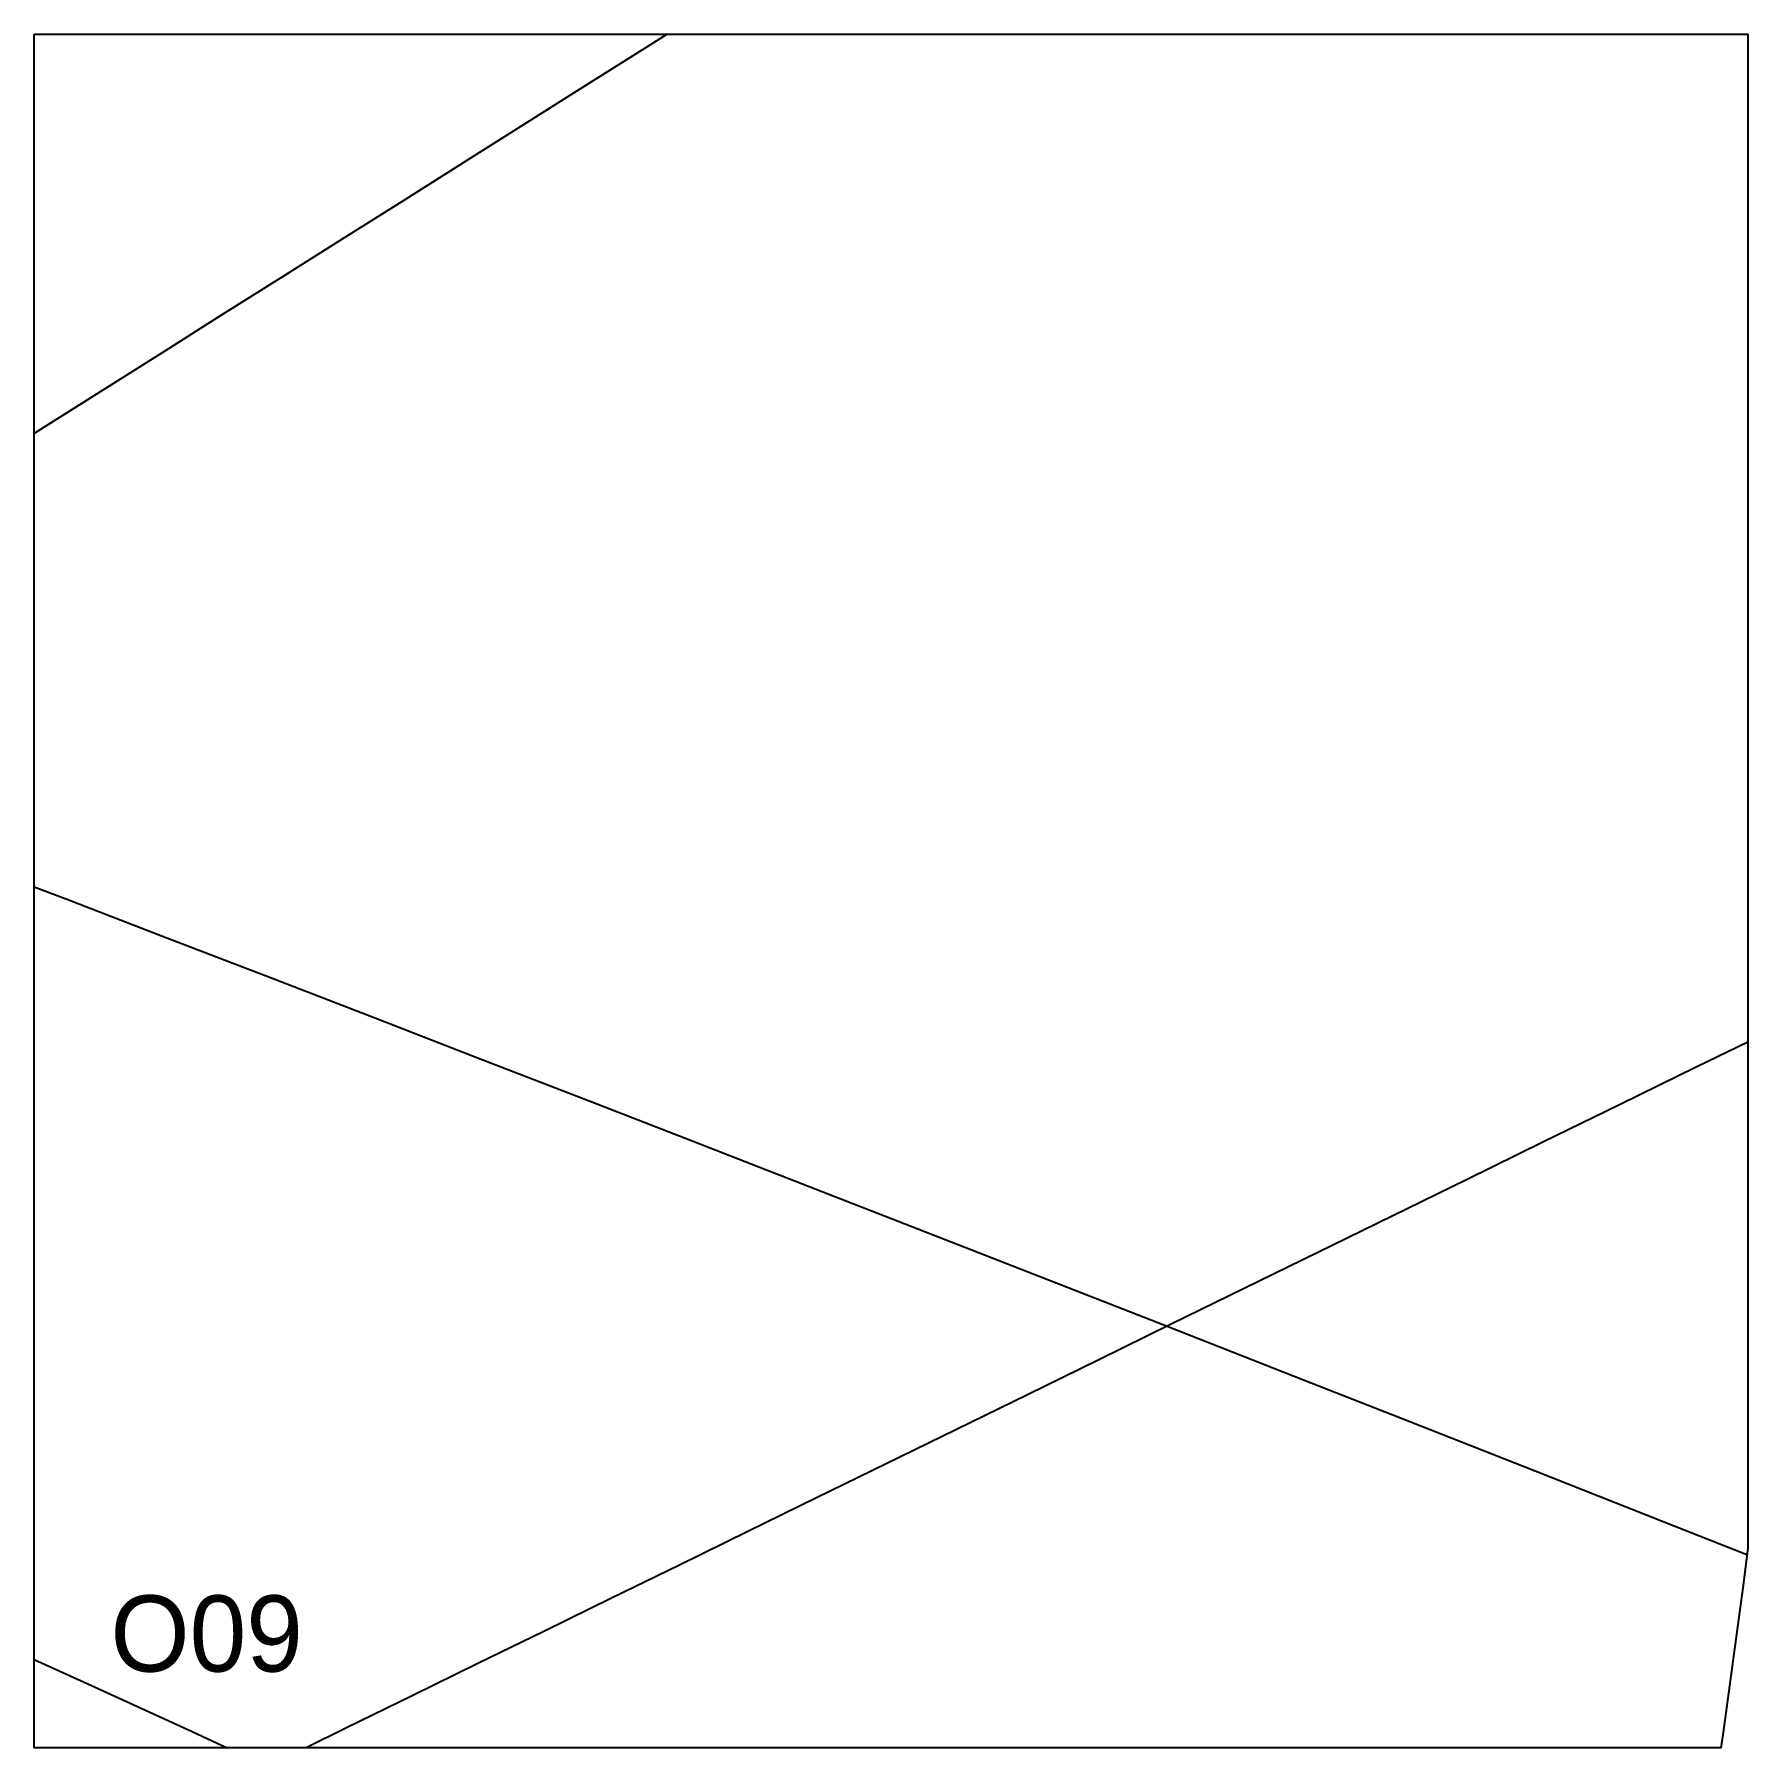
# Model space of a CAD drawing. Header units: millimetres. Extents: x 0 to 900, y 0 to 900.
import ezdxf

# ---------------------------------------------------------------- set-up
doc = ezdxf.new("R2010")
doc.units = ezdxf.units.MM
for name, color, linetype in [('CUT', 1, 'Continuous'), ('DECL', 30, 'Continuous'), ('HOUR', 7, 'Continuous'), ('HOUR15', 9, 'Continuous'), ('ID', 3, 'Continuous')]:
    doc.layers.add(name, color=color, linetype=linetype)

msp = doc.modelspace()

# ---------------------------------------------------------------- linework, layer by layer
at = {"layer": 'CUT'}
msp.add_lwpolyline([(0, 900), (900, 900), (900, 104.72), (899.83, 103.36), (897.36, 84.04), (894.82, 64.72), (892.23, 45.41), (889.58, 26.11), (886.87, 6.82), (885.89, 0), (0, 0), (0, 900)], close=True, dxfattribs=at)
at = {"layer": 'DECL'}
for points in [[(0, 452.24), (16.18, 446.04), (69.69, 425.46), (124.09, 404.5), (179.4, 383.15), (235.64, 361.4), (292.84, 339.22), (351.02, 316.62), (410.22, 293.58), (470.46, 270.09), (531.77, 246.13), (594.18, 221.7), (657.73, 196.77), (722.45, 171.34), (788.37, 145.38), (855.53, 118.89), (899.59, 101.48)], [(0, 46.39), (30.13, 32.62), (82.93, 8.45), (101.34, 0)]]:
    msp.add_lwpolyline(points, dxfattribs=at)
at = {"layer": 'HOUR'}
msp.add_lwpolyline([(900, 370.65), (873.28, 357.57), (832.65, 337.68), (792.43, 317.99), (752.6, 298.5), (713.17, 279.2), (674.12, 260.08), (635.45, 241.15), (597.15, 222.4), (559.21, 203.83), (521.63, 185.43), (484.39, 167.2), (447.51, 149.15), (410.95, 131.25), (374.74, 113.52), (338.84, 95.95), (303.27, 78.54), (268.01, 61.28), (233.07, 44.17), (198.42, 27.21), (164.07, 10.4), (142.83, 0)], dxfattribs=at)
at = {"layer": 'HOUR15'}
msp.add_lwpolyline([(332.38, 900), (326.67, 896.4), (293.2, 875.29), (260.02, 854.36), (227.16, 833.63), (194.59, 813.09), (162.31, 792.73), (130.31, 772.56), (98.6, 752.56), (67.17, 732.73), (36.01, 713.08), (5.12, 693.59), (0, 690.36)], dxfattribs=at)

# ---------------------------------------------------------------- texts
at = {"layer": 'ID'}
msp.add_text('O09', height=40, dxfattribs=at).set_placement((40, 40))

doc.saveas('drawing.dxf')
